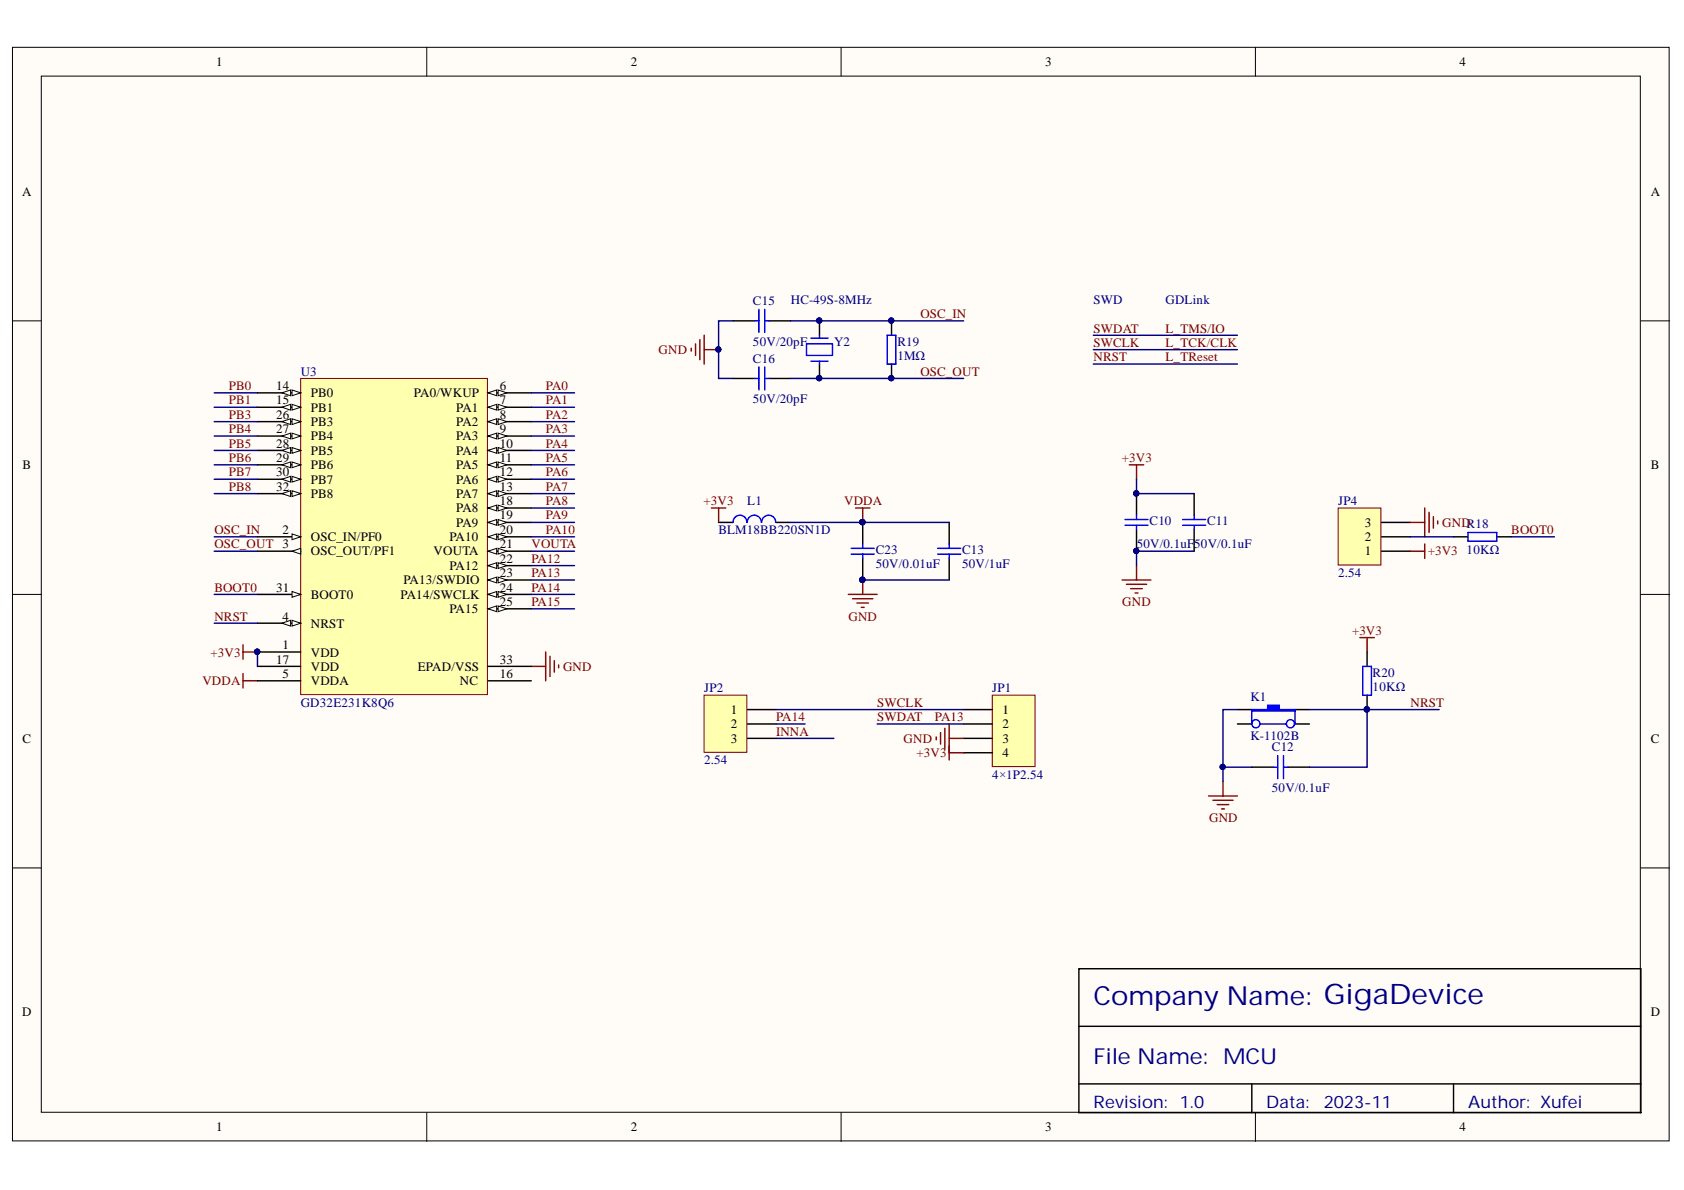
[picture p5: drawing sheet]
<svg xmlns="http://www.w3.org/2000/svg" width="297mm" height="210mm" viewBox="0 0 297 210" stroke-linecap="round" stroke-linejoin="round" font-family="sans-serif">
<defs><g id="words">
<text font-size="4.6" fill="#000080" x="192.9" y="177.3">Company Name: GigaDevice</text>
<text font-size="3.9" fill="#000080" x="192.9" y="187.7">File Name: MCU</text>
<g font-size="3" fill="#000080">
<text x="192.9" y="195.4">Revision: 1.0</text>
<text x="223.3" y="195.4">Data:</text>
<text x="233.5" y="195.4">2023-11</text>
<text x="259" y="195.4">Author: Xufei</text>
</g>
<g font-size="2.3">
<text x="38.2" y="11.7">1</text>
<text x="111.2" y="11.7">2</text>
<text x="184.3" y="11.7">3</text>
<text x="257.4" y="11.7">4</text>
<text x="3.9" y="34.5">A</text>
<text x="291.2" y="34.5">A</text>
<text x="48.7" y="68.8">14</text>
<text x="48.7" y="71.3">15</text>
<text x="54.8" y="70.1">PB0</text>
<text x="73" y="70.1">PA0/WKUP</text>
<text x="88.2" y="68.8">6</text>
<text x="88.2" y="71.3">7</text>
<text x="48.7" y="73.9">26</text>
<text x="48.7" y="76.4">27</text>
<text x="54.8" y="72.6">PB1</text>
<text x="54.8" y="75.1">PB3</text>
<text x="54.8" y="77.7">PB4</text>
<text x="80.5" y="72.6">PA1</text>
<text x="80.5" y="75.1">PA2</text>
<text x="80.5" y="77.7">PA3</text>
<text x="88.2" y="73.9">8</text>
<text x="88.2" y="76.4">9</text>
<text x="4" y="82.8">B</text>
<text x="48.7" y="78.9">28</text>
<text x="48.7" y="81.5">29</text>
<text x="54.8" y="80.2">PB5</text>
<text x="54.8" y="82.8">PB6</text>
<text x="80.5" y="80.2">PA4</text>
<text x="80.5" y="82.8">PA5</text>
<text x="88.2" y="78.9">10</text>
<text x="88.2" y="81.5">11</text>
<text x="291.2" y="82.8">B</text>
<text x="48.7" y="84">30</text>
<text x="48.7" y="86.6">32</text>
<text x="54.8" y="85.3">PB7</text>
<text x="54.8" y="87.8">PB8</text>
<text x="80.5" y="85.3">PA6</text>
<text x="80.5" y="87.8">PA7</text>
<text x="88.2" y="84">12</text>
<text x="88.2" y="86.6">13</text>
<text x="88.2" y="89.1">18</text>
<text x="49.8" y="94.2">2</text>
<text x="54.8" y="95.4">OSC_IN/PF0</text>
<text x="79.3" y="95.4">PA10</text>
<text x="80.5" y="92.9">PA9</text>
<text x="80.5" y="90.4">PA8</text>
<text x="88.2" y="94.2">20</text>
<text x="88.2" y="91.6">19</text>
<text x="240.8" y="95.4">2</text>
<text x="240.8" y="92.9">3</text>
<text x="54.8" y="98">OSC_OUT/PF1</text>
<text x="76.5" y="98">VOUTA</text>
<text x="79.3" y="100.5">PA12</text>
<text x="88.2" y="96.7">21</text>
<text x="88.2" y="99.2">22</text>
<text x="88.2" y="101.8">23</text>
<text x="240.8" y="98">1</text>
<text x="48.7" y="104.4">31</text>
<text x="54.8" y="105.7">BOOT0</text>
<text x="70.6" y="105.7">PA14/SWCLK</text>
<text x="71.1" y="103">PA13/SWDIO</text>
<text x="88.2" y="104.4">24</text>
<text x="88.2" y="106.9">25</text>
<text x="49.8" y="109.5">4</text>
<text x="54.8" y="110.7">NRST</text>
<text x="79.3" y="108.2">PA15</text>
<text x="48.7" y="117.1">17</text>
<text x="49.8" y="114.5">1</text>
<text x="49.8" y="119.6">5</text>
<text x="54.8" y="115.8">VDD</text>
<text x="54.8" y="118.3">VDD</text>
<text x="73.7" y="118.3">EPAD/VSS</text>
<text x="88.2" y="119.6">16</text>
<text x="88.2" y="117.1">33</text>
<text x="54.8" y="120.9">VDDA</text>
<text x="81.1" y="120.9">NC</text>
<text x="128.9" y="125.9">1</text>
<text x="176.8" y="125.9">1</text>
<text x="4" y="131">C</text>
<text x="128.9" y="128.5">2</text>
<text x="128.9" y="131">3</text>
<text x="176.8" y="128.5">2</text>
<text x="176.8" y="131">3</text>
<text x="291.2" y="131">C</text>
<text x="176.8" y="133.6">4</text>
<text x="3.9" y="179.3">D</text>
<text x="291.2" y="179.3">D</text>
<text x="38.2" y="199.6">1</text>
<text x="111.2" y="199.6">2</text>
<text x="184.3" y="199.6">3</text>
<text x="257.4" y="199.6">4</text>
</g>
<g font-size="2.3" fill="#000080">
<text x="132.8" y="53.8">C15</text>
<text x="139.5" y="53.6">HC-49S-8MHz</text>
<text x="192.9" y="53.6">SWD</text>
<text x="205.6" y="53.6">GDLink</text>
<text x="132.8" y="60.9">50V/20pF</text>
<text x="132.8" y="64">C16</text>
<text x="147.1" y="60.9">Y2</text>
<text x="158.3" y="60.9">R19</text>
<text x="158.3" y="63.5">1MΩ</text>
<text x="53" y="66.3">U3</text>
<text x="132.8" y="71.1">50V/20pF</text>
<text x="131.8" y="89.1">L1</text>
<text x="236" y="89.1">JP4</text>
<text x="126.7" y="94.2">BLM18BB220SN1D</text>
<text x="202.8" y="92.6">C10</text>
<text x="212.9" y="92.6">C11</text>
<text x="154.5" y="97.7">C23</text>
<text x="154.5" y="100.2">50V/0.01uF</text>
<text x="169.7" y="97.7">C13</text>
<text x="169.7" y="100.2">50V/1uF</text>
<text x="200.5" y="96.7">50V/0.1uF</text>
<text x="210.6" y="96.7">50V/0.1uF</text>
<text x="236" y="101.8">2.54</text>
<text x="258.7" y="97.7">10KΩ</text>
<text x="242.1" y="119.4">R20</text>
<text x="53" y="124.7">GD32E231K8Q6</text>
<text x="124.2" y="122.1">JP2</text>
<text x="175" y="122.1">JP1</text>
<text x="220.5" y="123.7">K1</text>
<text x="242.1" y="121.9">10KΩ</text>
<text x="220.5" y="130.5">K-1102B</text>
<text x="124.2" y="134.8">2.54</text>
<text x="175" y="137.4">4×1P2.54</text>
<text x="224.4" y="132.5">C12</text>
<text x="224.4" y="139.6">50V/0.1uF</text>
</g>
<g font-size="2.3" fill="#800000">
<text x="162.3" y="56.1">OSC_IN</text>
<text x="192.9" y="58.7">SWDAT</text>
<text x="205.6" y="58.7">L_TMS/IO</text>
<text x="116.2" y="62.5">GND</text>
<text x="192.9" y="61.2">SWCLK</text>
<text x="192.9" y="63.7">NRST</text>
<text x="205.6" y="61.2">L_TCK/CLK</text>
<text x="205.6" y="63.7">L_TReset</text>
<text x="40.4" y="71.3">PB1</text>
<text x="40.4" y="68.8">PB0</text>
<text x="96.3" y="68.8">PA0</text>
<text x="96.3" y="71.3">PA1</text>
<text x="162.3" y="66.3">OSC_OUT</text>
<text x="40.4" y="73.9">PB3</text>
<text x="40.4" y="76.4">PB4</text>
<text x="96.3" y="76.4">PA3</text>
<text x="96.3" y="73.9">PA2</text>
<text x="40.4" y="81.5">PB6</text>
<text x="40.4" y="78.9">PB5</text>
<text x="96.3" y="81.5">PA5</text>
<text x="96.3" y="78.9">PA4</text>
<text x="197.9" y="81.5">+3V3</text>
<text x="40.4" y="86.6">PB8</text>
<text x="40.4" y="84">PB7</text>
<text x="96.3" y="86.6">PA7</text>
<text x="96.3" y="84">PA6</text>
<text x="96.3" y="89.1">PA8</text>
<text x="124.1" y="89.1">+3V3</text>
<text x="148.9" y="89.1">VDDA</text>
<text x="37.8" y="94.2">OSC_IN</text>
<text x="96.3" y="94.2">PA10</text>
<text x="96.3" y="91.6">PA9</text>
<text x="254.4" y="92.9">GNDR18</text>
<text x="266.6" y="94.2">BOOT0</text>
<text x="37.8" y="96.7">OSC_OUT 3</text>
<text x="93.7" y="101.8">PA13</text>
<text x="93.7" y="99.2">PA12</text>
<text x="93.7" y="96.7">VOUTA</text>
<text x="251.8" y="98">+3V3</text>
<text x="37.8" y="104.4">BOOT0</text>
<text x="93.7" y="104.4">PA14</text>
<text x="93.7" y="106.9">PA15</text>
<text x="198" y="106.9">GND</text>
<text x="37.8" y="109.5">NRST</text>
<text x="149.7" y="109.5">GND</text>
<text x="238.5" y="112">+3V3</text>
<text x="37.1" y="115.8">+3V3</text>
<text x="99.3" y="118.3">GND</text>
<text x="35.7" y="120.9">VDDA</text>
<text x="154.7" y="124.7">SWCLK</text>
<text x="248.8" y="124.7">NRST</text>
<text x="136.9" y="127.2">PA14</text>
<text x="136.9" y="129.7">INNA</text>
<text x="154.7" y="127.2">SWDAT</text>
<text x="159.4" y="131">GND</text>
<text x="164.9" y="127.2">PA13</text>
<text x="161.7" y="133.6">+3V3</text>
<text x="213.3" y="145">GND</text>
</g>
</g></defs>
<g fill="#fffcf8" stroke="#000" stroke-width=".18">
<path d="M2.2 8.3h292.2v192.9h-292.2z"/>
<path d="M7.3 13.4h282v182.8h-282z"/>
</g>
<path d="M75.3 8.3v5.1M148.4 8.3v5.1M221.4 8.3v5.1M2.2 56.6h5.1M289.4 56.6h5.1M2.2 104.8h5.1M289.4 104.8h5.1M2.2 153.1h5.1M289.4 153.1h5.1M75.3 196.3v5M148.4 196.3v5M221.4 196.3v5" fill="none" stroke="#000" stroke-width=".18"/>
<g fill="none" stroke="#000" stroke-width=".25">
<path d="M129.3 56.6h3.8M135.7 56.6h3.8M144.5 56.6v2.5M157.3 56.6v2.5M129.3 66.8h3.8M135.7 66.8h3.8M144.5 64.2v2.6M157.3 64.2v2.6M218.3 125.2h2.5M228.4 125.2h2.6M190.3 170.9h99.1v25.4h-99.1zM190.3 181h99.1"/>
<path d="M190.3 191.2h99.1M220.8 191.2v5.1M256.4 191.2v5.1"/>
</g>
<g fill="none" stroke="#00f" stroke-width=".25">
<path d="M133.1 56.6h.8M133.9 54.6v4M134.9 56.6h.8M134.9 54.6v4M143 59.6h3.1M144.5 59.1v.5M156.5 59.1h1.5v5.1h-1.5zM133.1 66.8h.8M133.9 64.7v4.1M134.9 64.7v4.1M134.9 66.8h.8M142.3 60.7h4.5v2h-4.5z"/>
<path d="M143 63.7h3.1M144.5 63.7v.5"/>
</g>
<g fill="#000080" stroke="#000080" stroke-width=".18">
<circle cx="144.5" cy="66.7" r=".46"/>
<circle cx="144.5" cy="56.5" r=".46"/>
<circle cx="157.2" cy="66.7" r=".46"/>
<circle cx="157.2" cy="56.5" r=".46"/>
<circle cx="126.7" cy="61.6" r=".46"/>
</g>
<path d="M123.4 59.9v3.6M124.2 59.1v5.1M121.9 61.4v.5M122.7 60.7v2M124.2 61.7h2.6" fill="none" stroke="#800000" stroke-width=".25"/>
<path d="M220.8 125.2h2.8v-.8h2v.8h2.8v.2h-7.6z" fill-rule="evenodd" fill="#00f"/>
<g fill="none" stroke="#00f" stroke-width=".25">
<path d="M258.9 93.9h5.1v1.6h-5.1zM240.4 117.5h1.5v5.1h-1.5zM220.8 125.2h2.8v-.8h2v.8h2.8v.2h-7.6zM220.8 125.2v2.5M222.3 127.7h4.6M224.6 135.3h.8M225.4 133.3v4.1M226.4 135.3h.8M226.4 133.3v4.1M228.4 125.2v2.5"/>
<circle cx="221.5" cy="127.7" r=".72"/>
<circle cx="227.6" cy="127.7" r=".72"/>
</g>
<path d="M256.4 94.7h2.5M264 94.7h2.6M241.1 115v2.5M218.3 127.7h2.5M220.8 135.3h3.8M227.2 135.3h3.8M228.4 127.7h2.6M241.1 122.6v2.6" fill="none" stroke="#000" stroke-width=".25"/>
<path d="M239.9 112.5h2.5M241.1 112.5v2.5M215.7 137.9v2.5M213.2 140.4h5.1M213.9 141.2h3.6M214.7 141.9h2M215.5 142.7h.5" fill="none" stroke="#800000" stroke-width=".25"/>
<circle cx="241.1" cy="125.1" r=".46" fill="#000080" stroke="#000080" stroke-width=".18"/>
<path d="M236 89.6h7.6v10.1h-7.6z" fill="#ffffb0" stroke="#800000" stroke-width=".18"/>
<g fill="none" stroke="#000" stroke-width=".25">
<path d="M126.8 92.1h2.5M136.9 92.1h2.6M152.2 92.1v3.9M152.2 98.5v3.8M167.4 92.1v3.9M167.4 98.5v3.8M200.5 87.1v3.8M200.5 93.4v3.8M210.6 87.1v3.8M210.6 93.4v3.8M243.7 97.2h5.1M243.7 94.7h5.1"/>
<path d="M243.7 92.1h5.1"/>
</g>
<g fill="none" stroke="#800000" stroke-width=".25">
<path d="M125.5 89.6h2.5M126.8 89.6v2.5M150.9 89.6h2.5M152.2 89.6v2.5M199.2 82h2.5M200.5 82v2.5M200.5 99.8v2.5M248.8 92.1h2.5M248.8 97.2h2.5M251.3 89.6v5.1M251.3 96v2.5M252.1 90.4v3.5"/>
<path d="M252.8 91.1v2.1M253.6 91.9v.5M42.9 113.7v2.6M42.9 118.8v2.6M42.9 115h2.5M93.7 117.5h2.6M96.3 115v5.1M97 115.8v3.5M97.8 116.5v2.1M98.5 117.3v.5M149.6 104.8h5.1M150.4 105.6h3.6"/>
<path d="M151.2 106.4h2M151.9 107.1h.5M152.2 102.3v2.5M197.9 102.3h5.1M198.7 103.1h3.5M199.5 103.8h2M200.2 104.6h.5M42.9 120.1h2.5"/>
</g>
<g fill="#000080" stroke="#000080" stroke-width=".18">
<circle cx="200.4" cy="97.2" r=".46"/>
<circle cx="200.4" cy="87" r=".46"/>
<circle cx="45.4" cy="115" r=".46"/>
<circle cx="152.1" cy="102.3" r=".47"/>
<circle cx="152.1" cy="92.1" r=".46"/>
</g>
<g fill="none" stroke="#00f" stroke-width=".25">
<path d="M131.7 92.1a1.22 1.22 0 0 0-1.2-1.2 1.22 1.22 0 0 0-1.2 1.2M134.3 92.1a1.23 1.23 0 0 0-1.3-1.2 1.23 1.23 0 0 0-1.2 1.2M136.8 92.1a1.23 1.23 0 0 0-1.2-1.2 1.23 1.23 0 0 0-1.2 1.2M150.1 96.7h4.1M150.1 97.7h4.1M152.2 96v.7M152.2 97.7v.8M165.4 96.7h4.1M165.4 97.7h4.1M167.4 96v.7M167.4 97.7v.8M198.4 91.6h4.1"/>
<path d="M198.4 92.7h4.1M200.5 90.9v.7M200.5 92.7v.7M208.6 91.6h4.1M208.6 92.7h4.1M210.6 90.9v.7M210.6 92.7v.7"/>
</g>
<path d="M175 122.6h7.6v12.6h-7.6z" fill="#ffffb0" stroke="#800000" stroke-width=".18"/>
<path d="M170 125.2h5.1M170 127.7h5.1M170 130.2h5.1M170 132.8h5.1" fill="none" stroke="#000" stroke-width=".25"/>
<path d="M165.1 130v.5M165.9 129.2v2.1M166.7 128.5v3.5M167.4 127.7v6.4M167.4 130.2h2.6M167.4 132.8h2.6" fill="none" stroke="#800000" stroke-width=".25"/>
<path d="M53 66.8h33v55.7h-33z" fill="#ffffb0" stroke="#800000" stroke-width=".18"/>
<path d="M45.4 104.8h7.6" fill="none" stroke="#000" stroke-width=".25"/>
<path d="M51.5 104.3l1.5 .5-1.5 .6z" fill="#fffcf8"/>
<path d="M51.5 104.3l1.5 .5-1.5 .6z" fill="none" stroke="#000" stroke-width=".18"/>
<path d="M45.4 109.9h7.6" fill="none" stroke="#000" stroke-width=".25"/>
<path d="M51.5 109.4l1.5 .5-1.5 .5z" fill="#fffcf8"/>
<path d="M51.5 109.4l1.5 .5-1.5 .5z" fill="none" stroke="#000" stroke-width=".18"/>
<path d="M49.7 109.9l1.6-.5v1z" fill="#fffcf8"/>
<path d="M49.7 109.9l1.6-.5v1z" fill="none" stroke="#000" stroke-width=".18"/>
<path d="M45.4 94.7h7.6" fill="none" stroke="#000" stroke-width=".25"/>
<path d="M51.5 94.2l1.5 .5-1.5 .5z" fill="#fffcf8"/>
<path d="M51.5 94.2l1.5 .5-1.5 .5z" fill="none" stroke="#000" stroke-width=".18"/>
<path d="M45.4 97.2h7.6" fill="none" stroke="#000" stroke-width=".25"/>
<path d="M51.5 97.2l1.5-.5v1z" fill="#fffcf8"/>
<path d="M51.5 97.2l1.5-.5v1z" fill="none" stroke="#000" stroke-width=".18"/>
<path d="M86.1 69.3h7.6" fill="none" stroke="#000" stroke-width=".25"/>
<path d="M86.1 69.3l1.5-.5v1z" fill="#fffcf8"/>
<path d="M86.1 69.3l1.5-.5v1z" fill="none" stroke="#000" stroke-width=".18"/>
<path d="M87.9 68.8l1.5 .5-1.5 .5z" fill="#fffcf8"/>
<path d="M87.9 68.8l1.5 .5-1.5 .5z" fill="none" stroke="#000" stroke-width=".18"/>
<path d="M86.1 71.8h7.6" fill="none" stroke="#000" stroke-width=".25"/>
<path d="M86.1 71.8l1.5-.5v1z" fill="#fffcf8"/>
<path d="M86.1 71.8l1.5-.5v1z" fill="none" stroke="#000" stroke-width=".18"/>
<path d="M87.9 71.3l1.5 .5-1.5 .5z" fill="#fffcf8"/>
<path d="M87.9 71.3l1.5 .5-1.5 .5z" fill="none" stroke="#000" stroke-width=".18"/>
<path d="M86.1 94.7h7.6" fill="none" stroke="#000" stroke-width=".25"/>
<path d="M86.1 94.7l1.5-.5v1z" fill="#fffcf8"/>
<path d="M86.1 94.7l1.5-.5v1z" fill="none" stroke="#000" stroke-width=".18"/>
<path d="M87.9 94.2l1.5 .5-1.5 .5z" fill="#fffcf8"/>
<path d="M87.9 94.2l1.5 .5-1.5 .5z" fill="none" stroke="#000" stroke-width=".18"/>
<path d="M86.1 92.1h7.6" fill="none" stroke="#000" stroke-width=".25"/>
<path d="M86.1 92.1l1.5-.5v1.1z" fill="#fffcf8"/>
<path d="M86.1 92.1l1.5-.5v1.1z" fill="none" stroke="#000" stroke-width=".18"/>
<path d="M87.9 91.6l1.5 .5-1.5 .6z" fill="#fffcf8"/>
<path d="M87.9 91.6l1.5 .5-1.5 .6z" fill="none" stroke="#000" stroke-width=".18"/>
<path d="M86.1 97.2h7.6" fill="none" stroke="#000" stroke-width=".25"/>
<path d="M86.1 97.2l1.5-.5v1z" fill="#fffcf8"/>
<path d="M86.1 97.2l1.5-.5v1z" fill="none" stroke="#000" stroke-width=".18"/>
<path d="M87.9 96.7l1.5 .5-1.5 .5z" fill="#fffcf8"/>
<path d="M87.9 96.7l1.5 .5-1.5 .5z" fill="none" stroke="#000" stroke-width=".18"/>
<path d="M86.1 99.8h7.6" fill="none" stroke="#000" stroke-width=".25"/>
<path d="M86.1 99.8l1.5-.5v1z" fill="#fffcf8"/>
<path d="M86.1 99.8l1.5-.5v1z" fill="none" stroke="#000" stroke-width=".18"/>
<path d="M87.9 99.3l1.5 .5-1.5 .5z" fill="#fffcf8"/>
<path d="M87.9 99.3l1.5 .5-1.5 .5z" fill="none" stroke="#000" stroke-width=".18"/>
<path d="M86.1 102.3h7.6" fill="none" stroke="#000" stroke-width=".25"/>
<path d="M86.1 102.3l1.5-.5v1z" fill="#fffcf8"/>
<path d="M86.1 102.3l1.5-.5v1z" fill="none" stroke="#000" stroke-width=".18"/>
<path d="M87.9 101.8l1.5 .5-1.5 .5z" fill="#fffcf8"/>
<path d="M87.9 101.8l1.5 .5-1.5 .5z" fill="none" stroke="#000" stroke-width=".18"/>
<path d="M86.1 74.4h7.6" fill="none" stroke="#000" stroke-width=".25"/>
<path d="M86.1 74.4l1.5-.5v1z" fill="#fffcf8"/>
<path d="M86.1 74.4l1.5-.5v1z" fill="none" stroke="#000" stroke-width=".18"/>
<path d="M87.9 73.9l1.5 .5-1.5 .5z" fill="#fffcf8"/>
<path d="M87.9 73.9l1.5 .5-1.5 .5z" fill="none" stroke="#000" stroke-width=".18"/>
<path d="M86.1 76.9h7.6" fill="none" stroke="#000" stroke-width=".25"/>
<path d="M86.1 76.9l1.5-.5v1z" fill="#fffcf8"/>
<path d="M86.1 76.9l1.5-.5v1z" fill="none" stroke="#000" stroke-width=".18"/>
<path d="M87.9 76.4l1.5 .5-1.5 .5z" fill="#fffcf8"/>
<path d="M87.9 76.4l1.5 .5-1.5 .5z" fill="none" stroke="#000" stroke-width=".18"/>
<path d="M86.1 79.5h7.6" fill="none" stroke="#000" stroke-width=".25"/>
<path d="M86.1 79.5l1.5-.6v1.1z" fill="#fffcf8"/>
<path d="M86.1 79.5l1.5-.6v1.1z" fill="none" stroke="#000" stroke-width=".18"/>
<path d="M87.9 78.9l1.5 .6-1.5 .5z" fill="#fffcf8"/>
<path d="M87.9 78.9l1.5 .6-1.5 .5z" fill="none" stroke="#000" stroke-width=".18"/>
<path d="M86.1 82h7.6" fill="none" stroke="#000" stroke-width=".25"/>
<path d="M86.1 82l1.5-.5v1z" fill="#fffcf8"/>
<path d="M86.1 82l1.5-.5v1z" fill="none" stroke="#000" stroke-width=".18"/>
<path d="M87.9 81.5l1.5 .5-1.5 .5z" fill="#fffcf8"/>
<path d="M87.9 81.5l1.5 .5-1.5 .5z" fill="none" stroke="#000" stroke-width=".18"/>
<path d="M86.1 84.5h7.6" fill="none" stroke="#000" stroke-width=".25"/>
<path d="M86.1 84.5l1.5-.5v1z" fill="#fffcf8"/>
<path d="M86.1 84.5l1.5-.5v1z" fill="none" stroke="#000" stroke-width=".18"/>
<path d="M87.9 84l1.5 .5-1.5 .5z" fill="#fffcf8"/>
<path d="M87.9 84l1.5 .5-1.5 .5z" fill="none" stroke="#000" stroke-width=".18"/>
<path d="M86.1 87.1h7.6" fill="none" stroke="#000" stroke-width=".25"/>
<path d="M86.1 87.1l1.5-.5v1z" fill="#fffcf8"/>
<path d="M86.1 87.1l1.5-.5v1z" fill="none" stroke="#000" stroke-width=".18"/>
<path d="M87.9 86.6l1.5 .5-1.5 .5z" fill="#fffcf8"/>
<path d="M87.9 86.6l1.5 .5-1.5 .5z" fill="none" stroke="#000" stroke-width=".18"/>
<path d="M45.4 69.3h7.6M45.4 115h7.6" fill="none" stroke="#000" stroke-width=".25"/>
<circle cx="45.4" cy="115" r=".46" fill="#000080" stroke="#000080" stroke-width=".18"/>
<path d="M51.5 68.8l1.5 .5-1.5 .5z" fill="#fffcf8"/>
<path d="M51.5 68.8l1.5 .5-1.5 .5z" fill="none" stroke="#000" stroke-width=".18"/>
<path d="M49.7 69.3l1.6-.5v1z" fill="#fffcf8"/>
<path d="M49.7 69.3l1.6-.5v1z" fill="none" stroke="#000" stroke-width=".18"/>
<path d="M45.4 71.8h7.6" fill="none" stroke="#000" stroke-width=".25"/>
<path d="M51.5 71.3l1.5 .5-1.5 .5z" fill="#fffcf8"/>
<path d="M51.5 71.3l1.5 .5-1.5 .5z" fill="none" stroke="#000" stroke-width=".18"/>
<path d="M49.7 71.8l1.6-.5v1z" fill="#fffcf8"/>
<path d="M49.7 71.8l1.6-.5v1z" fill="none" stroke="#000" stroke-width=".18"/>
<path d="M45.4 74.4h7.6" fill="none" stroke="#000" stroke-width=".25"/>
<path d="M51.5 73.9l1.5 .5-1.5 .5z" fill="#fffcf8"/>
<path d="M51.5 73.9l1.5 .5-1.5 .5z" fill="none" stroke="#000" stroke-width=".18"/>
<path d="M49.7 74.4l1.6-.5v1z" fill="#fffcf8"/>
<path d="M49.7 74.4l1.6-.5v1z" fill="none" stroke="#000" stroke-width=".18"/>
<path d="M45.4 76.9h7.6" fill="none" stroke="#000" stroke-width=".25"/>
<path d="M51.5 76.4l1.5 .5-1.5 .5z" fill="#fffcf8"/>
<path d="M51.5 76.4l1.5 .5-1.5 .5z" fill="none" stroke="#000" stroke-width=".18"/>
<path d="M49.7 76.9l1.6-.5v1z" fill="#fffcf8"/>
<path d="M49.7 76.9l1.6-.5v1z" fill="none" stroke="#000" stroke-width=".18"/>
<path d="M45.4 79.5h7.6" fill="none" stroke="#000" stroke-width=".25"/>
<path d="M51.5 78.9l1.5 .6-1.5 .5z" fill="#fffcf8"/>
<path d="M51.5 78.9l1.5 .6-1.5 .5z" fill="none" stroke="#000" stroke-width=".18"/>
<path d="M49.7 79.5l1.6-.6v1.1z" fill="#fffcf8"/>
<path d="M49.7 79.5l1.6-.6v1.1z" fill="none" stroke="#000" stroke-width=".18"/>
<path d="M45.4 82h7.6" fill="none" stroke="#000" stroke-width=".25"/>
<path d="M51.5 81.5l1.5 .5-1.5 .5z" fill="#fffcf8"/>
<path d="M51.5 81.5l1.5 .5-1.5 .5z" fill="none" stroke="#000" stroke-width=".18"/>
<path d="M49.7 82l1.6-.5v1z" fill="#fffcf8"/>
<path d="M49.7 82l1.6-.5v1z" fill="none" stroke="#000" stroke-width=".18"/>
<path d="M45.4 84.5h7.6" fill="none" stroke="#000" stroke-width=".25"/>
<path d="M51.5 84l1.5 .5-1.5 .5z" fill="#fffcf8"/>
<path d="M51.5 84l1.5 .5-1.5 .5z" fill="none" stroke="#000" stroke-width=".18"/>
<path d="M49.7 84.5l1.6-.5v1z" fill="#fffcf8"/>
<path d="M49.7 84.5l1.6-.5v1z" fill="none" stroke="#000" stroke-width=".18"/>
<path d="M86.1 89.6h7.6M45.4 120.1h7.6" fill="none" stroke="#000" stroke-width=".25"/>
<path d="M86.1 89.6l1.5-.5v1z" fill="#fffcf8"/>
<path d="M86.1 89.6l1.5-.5v1z" fill="none" stroke="#000" stroke-width=".18"/>
<path d="M87.9 89.1l1.5 .5-1.5 .5z" fill="#fffcf8"/>
<path d="M87.9 89.1l1.5 .5-1.5 .5z" fill="none" stroke="#000" stroke-width=".18"/>
<path d="M45.4 117.5h7.6M86.1 104.8h7.6M86.1 120.1h7.6" fill="none" stroke="#000" stroke-width=".25"/>
<path d="M86.1 104.8l1.5-.5v1.1z" fill="#fffcf8"/>
<path d="M86.1 104.8l1.5-.5v1.1z" fill="none" stroke="#000" stroke-width=".18"/>
<path d="M87.9 104.3l1.5 .5-1.5 .6z" fill="#fffcf8"/>
<path d="M87.9 104.3l1.5 .5-1.5 .6z" fill="none" stroke="#000" stroke-width=".18"/>
<path d="M86.1 107.4h7.6" fill="none" stroke="#000" stroke-width=".25"/>
<path d="M86.1 107.4l1.5-.5v1z" fill="#fffcf8"/>
<path d="M86.1 107.4l1.5-.5v1z" fill="none" stroke="#000" stroke-width=".18"/>
<path d="M87.9 106.9l1.5 .5-1.5 .5z" fill="#fffcf8"/>
<path d="M87.9 106.9l1.5 .5-1.5 .5z" fill="none" stroke="#000" stroke-width=".18"/>
<path d="M45.4 87.1h7.6M86.1 117.5h7.6" fill="none" stroke="#000" stroke-width=".25"/>
<path d="M51.5 86.6l1.5 .5-1.5 .5z" fill="#fffcf8"/>
<path d="M51.5 86.6l1.5 .5-1.5 .5z" fill="none" stroke="#000" stroke-width=".18"/>
<path d="M49.7 87.1l1.6-.5v1z" fill="#fffcf8"/>
<path d="M49.7 87.1l1.6-.5v1z" fill="none" stroke="#000" stroke-width=".18"/>
<circle cx="45.4" cy="115" r=".46" fill="#000080" stroke="#000080" stroke-width=".18"/>
<path d="M124.2 122.6h7.5v10.1h-7.5z" fill="#ffffb0" stroke="#800000" stroke-width=".18"/>
<path d="M131.8 125.2h5.1M131.8 127.7h5.1M131.8 130.2h5.1" fill="none" stroke="#000" stroke-width=".25"/>
<g fill="none" stroke="#000080" stroke-width=".25">
<path d="M129.3 56.6h-2.5v10.2h2.5M139.5 56.6h30.5M192.8 59.1h25.5M37.8 69.3h7.6M37.8 71.8h7.6M37.8 74.4h7.6M37.8 76.9h7.6M37.8 79.5h7.6M93.7 69.3h7.6M93.7 71.8h7.6M93.7 74.4h7.6M93.7 76.9h7.6"/>
<path d="M93.7 79.5h7.6M139.5 66.8h30.5M192.8 64.2h25.5M192.8 61.7h25.5M37.8 94.7h7.6M37.8 97.2h7.6M37.8 87.1h7.6M37.8 84.5h7.6M37.8 82h7.6M93.7 94.7h7.6M93.7 97.2h7.6M93.7 87.1h7.6"/>
<path d="M93.7 84.5h7.6M93.7 82h7.6M93.7 89.6h7.6M93.7 92.1h7.6M93.7 99.8h7.6M139.5 92.1h27.9M200.5 84.5v2.6h10.1M210.6 97.2h-10.1v2.6M248.8 94.7h7.6M266.6 94.7h7.6M37.8 109.9h7.6M37.8 104.8h7.6"/>
<path d="M45.4 115v2.5M93.7 104.8h7.6M93.7 107.4h7.6M93.7 102.3h7.6M152.2 102.3h15.2M136.9 127.7h5.1M136.9 125.2h33.1M136.9 130.2h10.2M154.7 127.7h15.3M215.7 135.3h5.1M218.3 125.2h-2.6v12.7M231 125.2h22.9"/>
<path d="M241.1 125.2v10.1h-10.1"/>
</g>
<g fill="#000080" stroke="#000080" stroke-width=".18">
<circle cx="126.7" cy="61.6" r=".46"/>
<circle cx="144.5" cy="56.5" r=".46"/>
<circle cx="157.2" cy="56.5" r=".46"/>
<circle cx="144.5" cy="66.7" r=".46"/>
<circle cx="157.2" cy="66.7" r=".46"/>
<circle cx="215.7" cy="135.3" r=".46"/>
<circle cx="241.1" cy="125.1" r=".46"/>
<circle cx="200.4" cy="97.2" r=".46"/>
<circle cx="200.4" cy="87" r=".46"/>
<circle cx="152.1" cy="92.1" r=".46"/>
<circle cx="45.4" cy="115" r=".46"/>
<circle cx="152.1" cy="102.3" r=".47"/>
</g>
<use href="#words"/>
</svg>
